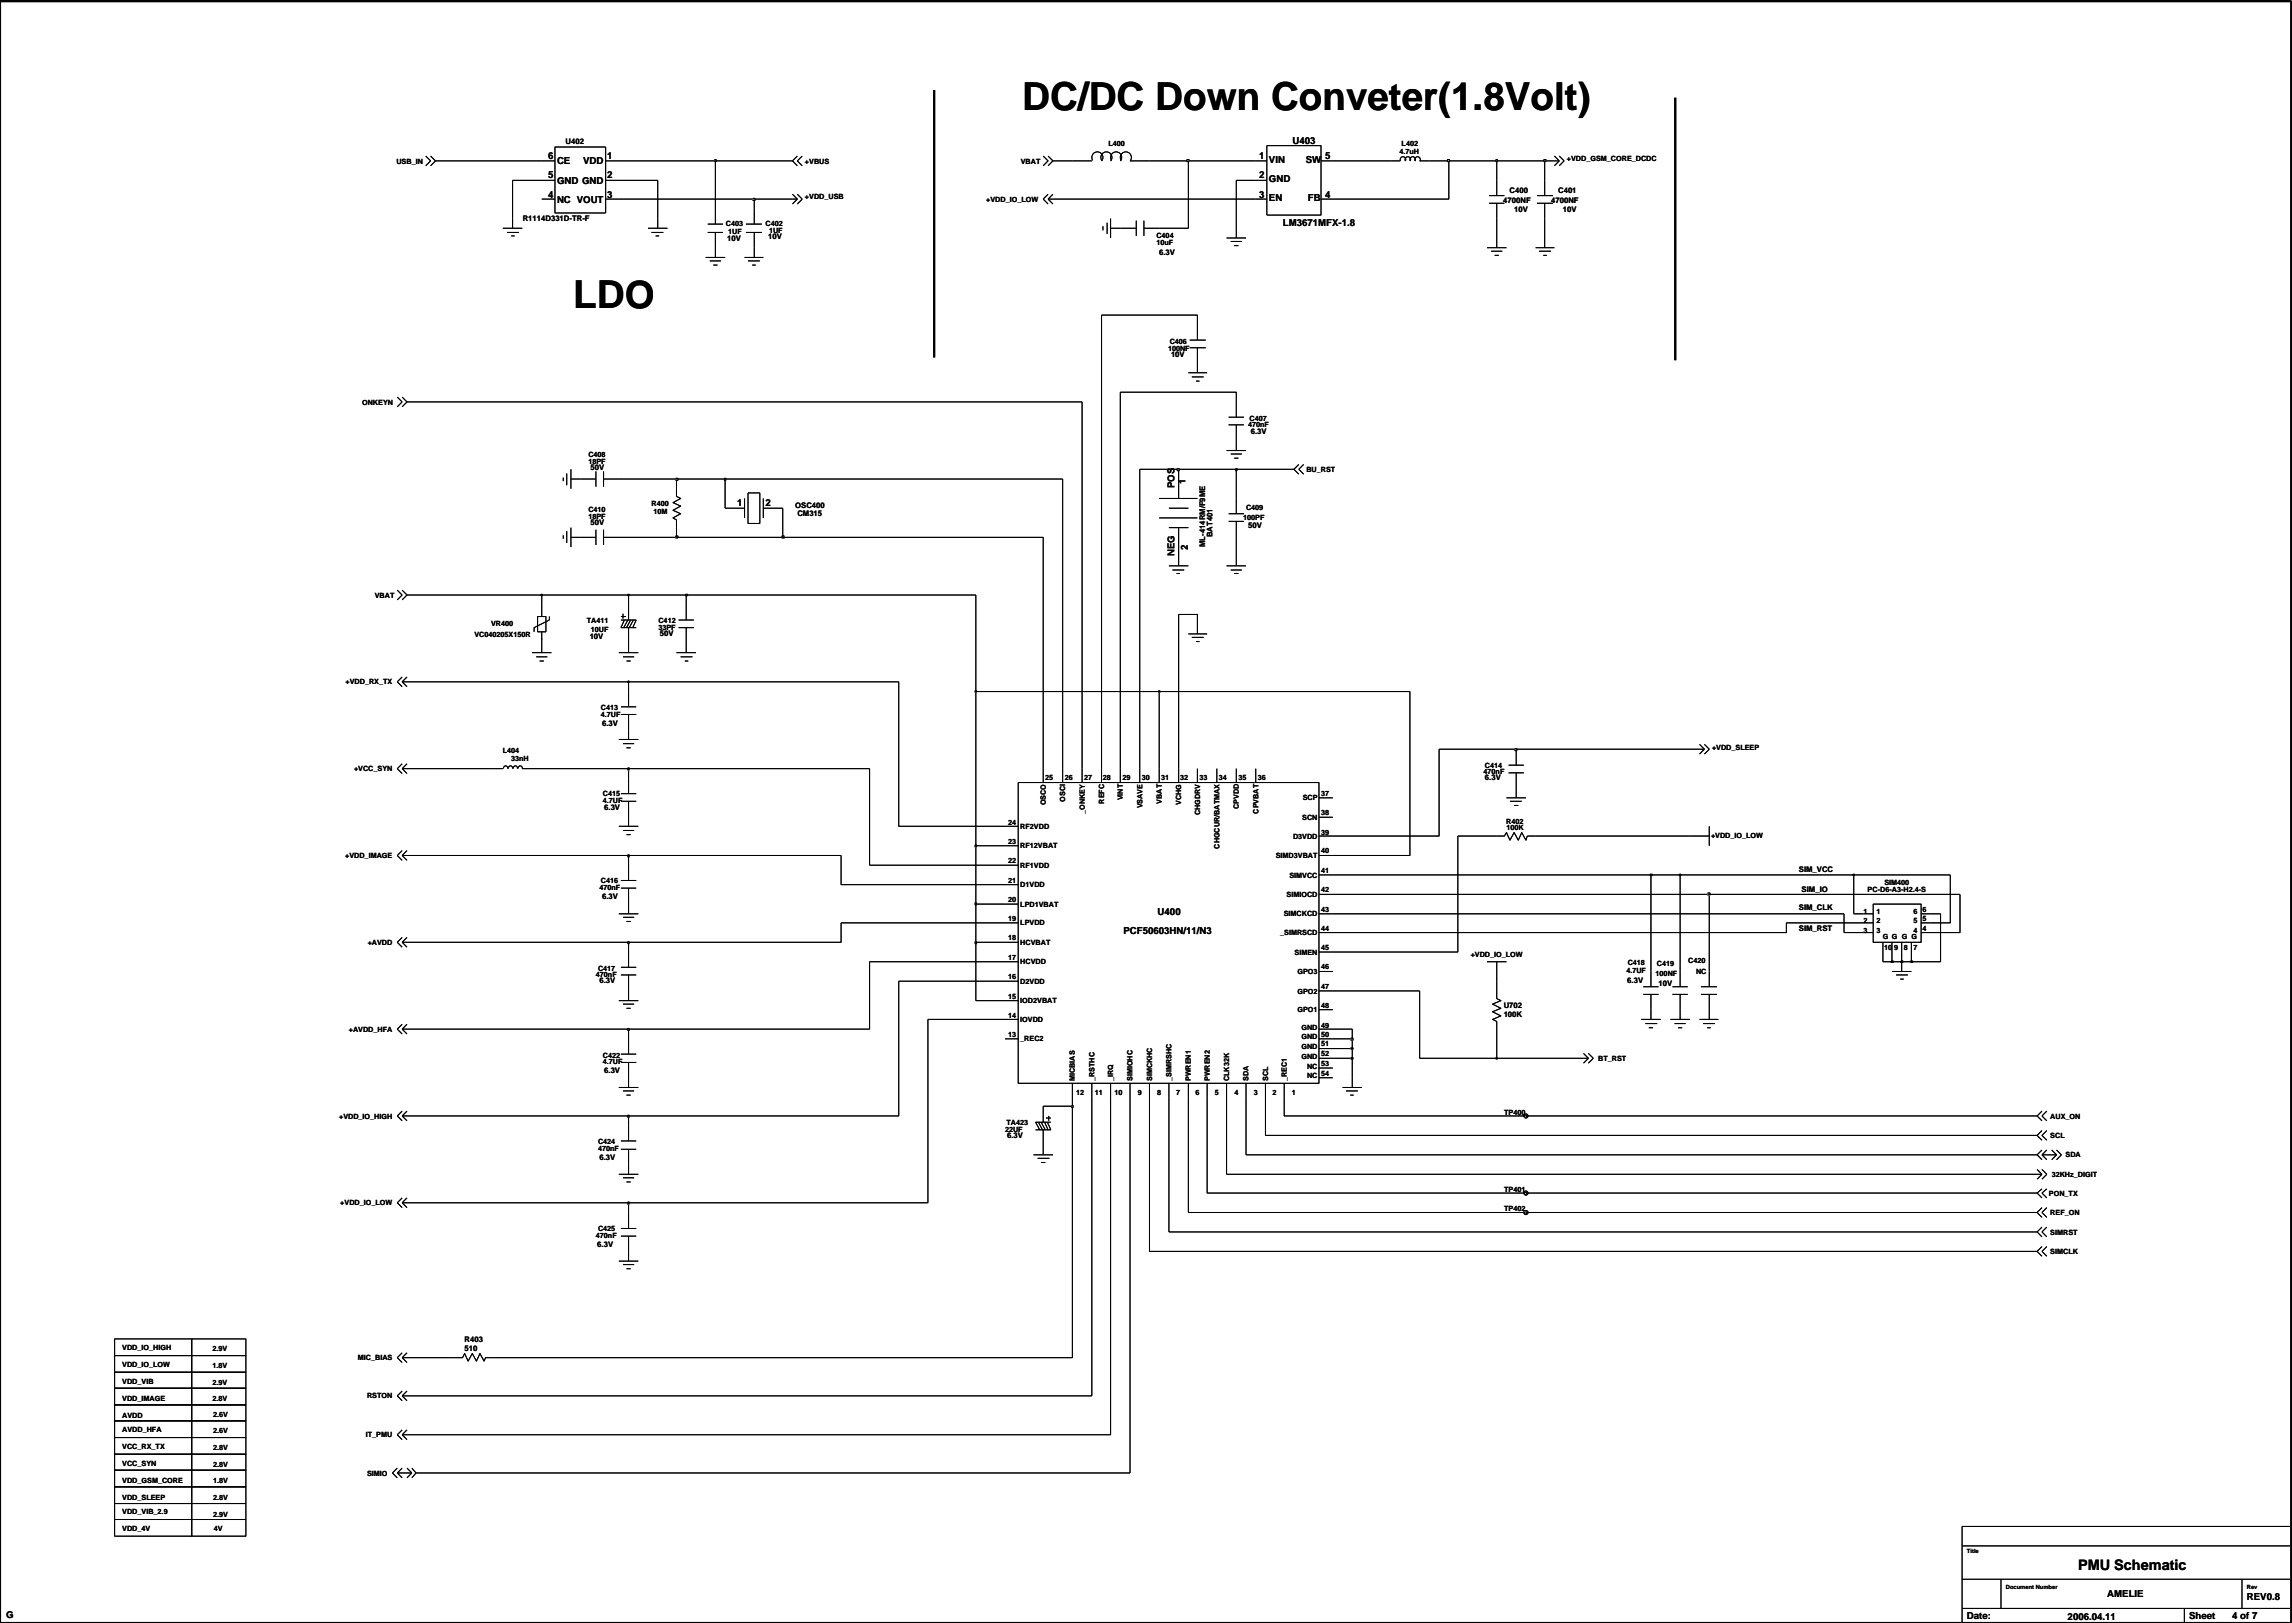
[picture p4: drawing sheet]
<svg xmlns="http://www.w3.org/2000/svg" width="279mm" height="198mm" viewBox="0 0 279 198" stroke-linecap="round" stroke-linejoin="round" font-family="sans-serif">
<defs><g id="words">
<g font-size="4.7">
<text x="124.6" y="13.4">DC/DC Down Conveter(1.8Volt)</text>
<text x="69.9" y="37.5">LDO</text>
</g>
<text font-size="1.8" x="253.3" y="191.4">PMU Schematic</text>
<g font-size="1.2">
<text x="157.6" y="17.5">U403</text>
<text x="66.8" y="19.4">6</text>
<text x="66.8" y="21.7">5</text>
<text x="67.9" y="20">CE</text>
<text x="67.9" y="22.4">GND GND</text>
<text x="71.1" y="20">VDD</text>
<text x="74" y="21.7">2</text>
<text x="74" y="19.4">1</text>
<text x="153.5" y="21.7">2</text>
<text x="153.5" y="19.4">1</text>
<text x="154.7" y="22.2">GND</text>
<text x="154.7" y="19.9">VIN</text>
<text x="159.2" y="19.9">SW</text>
<text x="161.5" y="19.4">5</text>
<text x="66.8" y="24.1">4</text>
<text x="67.9" y="24.7">NC VOUT</text>
<text x="74" y="24.1">3</text>
<text x="153.5" y="24.1">3</text>
<text x="154.7" y="24.5">EN</text>
<text x="156.4" y="27.6">LM3671MFX-1.8</text>
<text x="159.4" y="24.5">FB</text>
<text x="161.5" y="24.1">4</text>
<text x="143.2" y="59.5" transform="rotate(-90 143.2 59.5)">POS</text>
<text x="144.5" y="59" transform="rotate(-90 144.5 59)">1</text>
<text x="89.9" y="61.7">1</text>
<text x="93.3" y="61.7">2</text>
<text x="143.2" y="67.8" transform="rotate(-90 143.2 67.8)">NEG</text>
<text x="144.8" y="67" transform="rotate(-90 144.8 67)">2</text>
<text x="137" y="113.8">PCF50603HN/11/N3</text>
<text x="141.1" y="111.5">U400</text>
<text x=".8" y="197.2">G</text>
<text x="239.8" y="197.3">Date:</text>
<text x="252.1" y="197.5">2006.04.11</text>
<text x="256.9" y="194.7">AMELIE</text>
<text x="266.9" y="197.3">Sheet</text>
<text x="272.1" y="197.3">4 of 7</text>
<text x="273.9" y="195">REV0.8</text>
</g>
<g font-size=".9">
<text x="69" y="17.6">U402</text>
<text x="135.1" y="17.8">L400</text>
<text x="170.9" y="17.8">L402</text>
<text x="48.3" y="20">USB_IN</text>
<text x="98.1" y="20">+VBUS</text>
<text x="124.4" y="20">VBAT</text>
<text x="170.6" y="18.8">4.7uH</text>
<text x="184" y="23.6">C400</text>
<text x="189.9" y="23.6">C401</text>
<text x="191" y="19.7">+VDD_GSM_CORE_DCDC</text>
<text x="63.7" y="27">R1114D331D-TR-F</text>
<text x="88.5" y="27.6">C403</text>
<text x="88.6" y="29.3">10V</text>
<text x="88.8" y="28.5">1UF</text>
<text x="93.3" y="27.6">C402</text>
<text x="93.6" y="29.1">10V</text>
<text x="93.8" y="28.4">1UF</text>
<text x="98.1" y="24.3">+VDD_USB</text>
<text x="120.2" y="24.6">+VDD_IO_LOW</text>
<text x="141" y="29.1">C404</text>
<text x="141" y="29.9">10uF</text>
<text x="183.3" y="24.8">4700NF</text>
<text x="184.6" y="25.9">10V</text>
<text x="189.1" y="24.8">4700NF</text>
<text x="190.5" y="25.9">10V</text>
<text x="141.3" y="31">6.3V</text>
<text x="142.6" y="42">C406</text>
<text x="142.4" y="42.7">100NF</text>
<text x="142.7" y="43.5">10V</text>
<text x="44.1" y="49.3">ONKEYN</text>
<text x="152.1" y="52">470nF</text>
<text x="152.3" y="51.3">C407</text>
<text x="152.5" y="52.9">6.3V</text>
<text x="71.7" y="55.7">C408</text>
<text x="71.7" y="56.5">18PF</text>
<text x="72" y="57.3">50V</text>
<text x="159.3" y="57.5">BU_RST</text>
<text x="71.7" y="63.3">18PF</text>
<text x="71.7" y="62.4">C410</text>
<text x="72" y="64.1">50V</text>
<text x="79.4" y="61.7">R400</text>
<text x="79.6" y="62.6">10M</text>
<text x="96.9" y="61.9">OSC400</text>
<text x="97.2" y="62.9">CM315</text>
<text x="147.8" y="65.5" transform="rotate(-90 147.8 65.5)">BAT401</text>
<text x="151.6" y="63.4">100PF</text>
<text x="151.9" y="62.2">C409</text>
<text x="152.1" y="64.3">50V</text>
<text x="146.9" y="66.7" transform="rotate(-90 146.9 66.7)">ML-414RM/F9ME</text>
<text x="45.7" y="72.9">VBAT</text>
<text x="57.8" y="77.6">VC040205X150R</text>
<text x="59.9" y="76.3">VR400</text>
<text x="71.5" y="75.9">TA411</text>
<text x="71.9" y="77.9">10V</text>
<text x="72" y="77">10UF</text>
<text x="80.3" y="76.8">33PF</text>
<text x="80.3" y="75.9">C412</text>
<text x="80.4" y="77.5">50V</text>
<text x="42.1" y="83.4">+VDD_RX_TX</text>
<text x="73.2" y="87.3">4.7UF</text>
<text x="73.2" y="86.5">C413</text>
<text x="73.4" y="88.4">6.3V</text>
<text x="43.2" y="94">+VCC_SYN</text>
<text x="61.3" y="91.8">L404</text>
<text x="62.3" y="92.8">33nH</text>
<text x="127.4" y="95.1">25</text>
<text x="129.8" y="95.1">26</text>
<text x="132.2" y="95.1">27</text>
<text x="134.5" y="95.1">28</text>
<text x="136.8" y="95.1">29</text>
<text x="139.2" y="95.1">30</text>
<text x="141.6" y="95.1">31</text>
<text x="143.8" y="95.1">32</text>
<text x="146.2" y="95.1">33</text>
<text x="148.6" y="95.1">34</text>
<text x="151" y="95.1">35</text>
<text x="153.3" y="95.1">36</text>
<text x="180.8" y="94.4">470nF</text>
<text x="181" y="95.1">6.3V</text>
<text x="181" y="93.6">C414</text>
<text x="208.7" y="91.4">+VDD_SLEEP</text>
<text x="73.5" y="97.1">C415</text>
<text x="73.5" y="97.9">4.7UF</text>
<text x="73.7" y="98.7">6.3V</text>
<text x="122.9" y="100.6">24</text>
<text x="124.4" y="101">RF2VDD</text>
<text x="127.5" y="98.2" transform="rotate(-90 127.5 98.2)">OSCO</text>
<text x="129.9" y="97.7" transform="rotate(-90 129.9 97.7)">OSCI</text>
<text x="132.2" y="99.2" transform="rotate(-90 132.2 99.2)">_ONKEY</text>
<text x="134.6" y="98" transform="rotate(-90 134.6 98)">REFC</text>
<text x="136.9" y="97.6" transform="rotate(-90 136.9 97.6)">VINT</text>
<text x="139.3" y="98.5" transform="rotate(-90 139.3 98.5)">VSAVE</text>
<text x="141.6" y="98" transform="rotate(-90 141.6 98)">VBAT</text>
<text x="144" y="98.1" transform="rotate(-90 144 98.1)">VCHG</text>
<text x="146.3" y="99.4" transform="rotate(-90 146.3 99.4)">CHGDRV</text>
<text x="151" y="98.6" transform="rotate(-90 151 98.6)">CPVDD</text>
<text x="153.4" y="99.2" transform="rotate(-90 153.4 99.2)">CPVBAT</text>
<text x="158.7" y="99.9">SCN</text>
<text x="158.8" y="97.6">SCP</text>
<text x="161" y="99.4">38</text>
<text x="161" y="97">37</text>
<text x="161" y="101.7">39</text>
<text x="183.6" y="100.4">R402</text>
<text x="183.6" y="101.2">100K</text>
<text x="42.1" y="104.6">+VDD_IMAGE</text>
<text x="73.2" y="107.7">C416</text>
<text x="122.9" y="107.6">21</text>
<text x="122.9" y="102.9">23</text>
<text x="122.9" y="105.2">22</text>
<text x="124.4" y="103.4">RF12VBAT</text>
<text x="124.4" y="105.8">RF1VDD</text>
<text x="148.7" y="103.4" transform="rotate(-90 148.7 103.4)">CHGCUR/BATMAX</text>
<text x="155.5" y="104.6">SIMD3VBAT</text>
<text x="157.2" y="107">SIMVCC</text>
<text x="157.6" y="102.2">D3VDD</text>
<text x="161" y="106.4">41</text>
<text x="161" y="104">40</text>
<text x="208.6" y="102.1">+VDD_IO_LOW</text>
<text x="219.3" y="106.3">SIM_VCC</text>
<text x="229.7" y="107.8">SIM400</text>
<text x="73.1" y="108.5">470nF</text>
<text x="73.4" y="109.6">6.3V</text>
<text x="122.9" y="110">20</text>
<text x="122.9" y="112.3">19</text>
<text x="124.4" y="108.2">D1VDD</text>
<text x="124.4" y="110.5">LPD1VBAT</text>
<text x="124.4" y="112.8">LPVDD</text>
<text x="156.1" y="114">_SIMRSCD</text>
<text x="156.5" y="111.7">SIMCKCD</text>
<text x="156.8" y="109.3">SIMIOCD</text>
<text x="161" y="108.8">42</text>
<text x="161" y="111.1">43</text>
<text x="161" y="113.5">44</text>
<text x="219.3" y="113.5">SIM_RST</text>
<text x="219.3" y="111">SIM_CLK</text>
<text x="219.6" y="108.7">SIM_IO</text>
<text x="227.2" y="111.4">1</text>
<text x="227.2" y="112.5">2</text>
<text x="227.2" y="113.7">3</text>
<text x="227.7" y="108.7">PC-D6-A3-H2.4-S</text>
<text x="228.8" y="111.4">1</text>
<text x="228.8" y="112.5">2</text>
<text x="228.8" y="113.7">3</text>
<text x="233.3" y="113.7">4</text>
<text x="233.3" y="112.5">5</text>
<text x="233.3" y="111.4">6</text>
<text x="234.4" y="113.5">4</text>
<text x="234.4" y="112.3">5</text>
<text x="234.4" y="111.1">6</text>
<text x="44.8" y="115.2">+AVDD</text>
<text x="72.6" y="119.1">470nF</text>
<text x="72.9" y="118.3">C417</text>
<text x="73.1" y="119.9">6.3V</text>
<text x="122.9" y="114.6">18</text>
<text x="122.9" y="117">17</text>
<text x="122.9" y="119.3">16</text>
<text x="124.4" y="115.2">HCVBAT</text>
<text x="124.4" y="117.6">HCVDD</text>
<text x="124.4" y="119.9">D2VDD</text>
<text x="157.8" y="116.4">SIMEN</text>
<text x="158.2" y="118.7">GPO3</text>
<text x="161" y="115.8">45</text>
<text x="161" y="118.2">46</text>
<text x="179.3" y="116.7">+VDD_IO_LOW</text>
<text x="198.3" y="118.6">4.7UF</text>
<text x="198.4" y="119.9">6.3V</text>
<text x="198.4" y="117.6">C418</text>
<text x="201.8" y="119">100NF</text>
<text x="202" y="117.8">C419</text>
<text x="205.8" y="117.4">C420</text>
<text x="206.8" y="118.7">NC</text>
<text x="229.5" y="114.5">G G G G</text>
<text x="229.7" y="115.8">10</text>
<text x="230.9" y="115.8">9</text>
<text x="232.1" y="115.8">8</text>
<text x="233.3" y="115.8">7</text>
<text x="42.5" y="125.8">+AVDD_HFA</text>
<text x="122.9" y="121.7">15</text>
<text x="122.9" y="124.1">14</text>
<text x="124.4" y="122.3">IOD2VBAT</text>
<text x="124.4" y="124.6">IOVDD</text>
<text x="158.2" y="123.4">GPO1</text>
<text x="158.2" y="121.1">GPO2</text>
<text x="158.7" y="125.6">GND</text>
<text x="161" y="125.3">49</text>
<text x="161" y="122.9">48</text>
<text x="161" y="120.5">47</text>
<text x="183.3" y="122.8">U702</text>
<text x="183.3" y="124">100K</text>
<text x="202.2" y="120.2">10V</text>
<text x="73.5" y="129.7">4.7UF</text>
<text x="73.5" y="128.9">C422</text>
<text x="73.7" y="130.8">6.3V</text>
<text x="122.9" y="126.4">13</text>
<text x="124.4" y="126.9">_REC2</text>
<text x="131" y="131.8" transform="rotate(-90 131 131.8)">MICBIAS</text>
<text x="133.4" y="131.8" transform="rotate(-90 133.4 131.8)">_RSTHC</text>
<text x="135.7" y="131.8" transform="rotate(-90 135.7 131.8)">_IRQ</text>
<text x="138.1" y="131.8" transform="rotate(-90 138.1 131.8)">SIMIOHC</text>
<text x="140.4" y="131.8" transform="rotate(-90 140.4 131.8)">SIMCKHC</text>
<text x="142.8" y="131.8" transform="rotate(-90 142.8 131.8)">_SIMRSHC</text>
<text x="145.2" y="131.8" transform="rotate(-90 145.2 131.8)">PWREN1</text>
<text x="147.5" y="131.8" transform="rotate(-90 147.5 131.8)">PWREN2</text>
<text x="149.8" y="131.8" transform="rotate(-90 149.8 131.8)">CLK32K</text>
<text x="152.2" y="131.8" transform="rotate(-90 152.2 131.8)">SDA</text>
<text x="154.6" y="131.8" transform="rotate(-90 154.6 131.8)">SCL</text>
<text x="156.9" y="131.8" transform="rotate(-90 156.9 131.8)">_REC1</text>
<text x="158.7" y="126.7">GND</text>
<text x="158.7" y="127.9">GND</text>
<text x="158.7" y="129.1">GND</text>
<text x="159.3" y="131.4">NC</text>
<text x="159.3" y="130.3">NC</text>
<text x="161" y="129.9">53</text>
<text x="161" y="131.1">54</text>
<text x="161" y="126.4">50</text>
<text x="161" y="127.6">51</text>
<text x="161" y="128.7">52</text>
<text x="194.8" y="129.3">BT_RST</text>
<text x="41.3" y="136.3">+VDD_IO_HIGH</text>
<text x="122.5" y="138">22UF</text>
<text x="122.7" y="137.1">TA423</text>
<text x="131.2" y="133.5">12</text>
<text x="133.5" y="133.5">11</text>
<text x="135.8" y="133.5">10</text>
<text x="138.7" y="133.5">9</text>
<text x="141.1" y="133.5">8</text>
<text x="143.4" y="133.5">7</text>
<text x="145.7" y="133.5">6</text>
<text x="148.1" y="133.5">5</text>
<text x="150.5" y="133.5">4</text>
<text x="152.8" y="133.5">3</text>
<text x="155.1" y="133.5">2</text>
<text x="157.5" y="133.5">1</text>
<text x="183.4" y="135.9">TP400</text>
<text x="249.9" y="136.5">AUX_ON</text>
<text x="72.9" y="140.3">470nF</text>
<text x="72.9" y="139.5">C424</text>
<text x="73.1" y="141.4">6.3V</text>
<text x="122.8" y="138.7">6.3V</text>
<text x="249.9" y="138.7">SCL</text>
<text x="250.1" y="143.5">32KHz_DIGIT</text>
<text x="251.8" y="141.1">SDA</text>
<text x="41.5" y="146.9">+VDD_IO_LOW</text>
<text x="183.4" y="145.3">TP401</text>
<text x="183.4" y="147.6">TP402</text>
<text x="249.8" y="145.8">PON_TX</text>
<text x="249.9" y="148.1">REF_ON</text>
<text x="72.6" y="150.8">470nF</text>
<text x="72.8" y="151.9">6.3V</text>
<text x="72.9" y="150.1">C425</text>
<text x="249.9" y="152.9">SIMCLK</text>
<text x="249.9" y="150.5">SIMRST</text>
<text x="14.9" y="164.6">VDD_IO_HIGH</text>
<text x="14.9" y="166.7">VDD_IO_LOW</text>
<text x="25.9" y="164.7">2.9V</text>
<text x="25.9" y="166.8">1.8V</text>
<text x="43.6" y="165.8">MIC_BIAS</text>
<text x="56.6" y="164.7">510</text>
<text x="56.6" y="163.5">R403</text>
<text x="14.9" y="168.7">VDD_VIB</text>
<text x="14.9" y="170.7">VDD_IMAGE</text>
<text x="14.9" y="172.9">AVDD</text>
<text x="25.9" y="168.9">2.9V</text>
<text x="25.9" y="170.7">2.8V</text>
<text x="26" y="172.8">2.6V</text>
<text x="44.7" y="170.5">RSTON</text>
<text x="14.9" y="174.6">AVDD_HFA</text>
<text x="14.9" y="176.7">VCC_RX_TX</text>
<text x="14.9" y="178.7">VCC_SYN</text>
<text x="26" y="178.8">2.8V</text>
<text x="26" y="174.7">2.6V</text>
<text x="26" y="176.8">2.8V</text>
<text x="44.6" y="175.2">IT_PMU</text>
<text x="44.7" y="179.9">SIMIO</text>
<text x="14.9" y="184.5">VDD_VIB_2.9</text>
<text x="14.9" y="180.7">VDD_GSM_CORE</text>
<text x="14.9" y="182.8">VDD_SLEEP</text>
<text x="26" y="184.9">2.9V</text>
<text x="26" y="182.8">2.8V</text>
<text x="26" y="180.7">1.8V</text>
<text x="14.9" y="186.7">VDD_4V</text>
<text x="26.1" y="186.7">4V</text>
</g>
<g font-size=".7">
<text x="239.8" y="189.3">Title</text>
<text x="244.5" y="193.7">Document Number</text>
<text x="273.9" y="193.7">Rev</text>
</g>
</g></defs>
<g fill="none" stroke="#000" stroke-width=".12">
<path d="M51.9 19l.6 .6-.6 .6M52.5 19l.6 .6-.6 .6M66 19.6h1.6M67.6 17.9h6.2v8.1h-6.2zM73.8 19.6h1.6M97.2 19l-.6 .6 .6 .6M97.8 19l-.6 .6 .6 .6M127.2 19l.6 .6-.6 .6M127.8 19l.6 .6-.6 .6M130.7 19.6h2.4M133.2 19.5a.68 .68 0 0 1 .6-1 .68 .68 0 0 1 .5 1.1M134.3 19.6a.68 .68 0 0 1 .1-.9 .68 .68 0 0 1 1 0 .68 .68 0 0 1 0 .9"/>
<path d="M135.5 19.5a.68 .68 0 0 1 .6-1 .68 .68 0 0 1 .5 1.1M136.7 19.5a.68 .68 0 0 1 .6-1 .68 .68 0 0 1 .5 1.1h2.3M153.1 19.6h1.3M154.4 17.7h6.6v8.5h-6.6zM161 19.6h1.5M169.5 19.6h1.2M170.7 19.6a.34 .34 0 0 1 .3-.5 .34 .34 0 0 1 .3 .5M171.3 19.6a.34 .34 0 0 1 .3-.5 .34 .34 0 0 1 .3 .5M171.9 19.6a.34 .34 0 0 1 .3-.5 .34 .34 0 0 1 .3 .5M172.5 19.6a.34 .34 0 0 1 .3-.5 .34 .34 0 0 1 .3 .5h1.1M189.5 19.6h.6M189.5 19l.6 .6"/>
<path d="M190.1 19l.6 .6-.6 .6M190.1 19.6l-.6 .6M61.3 27.8h2.4M61.8 28.3h1.4M62.3 28.8h.4M62.5 26.6v1.2M66 24.3h1.6M66 22h1.6M73.8 24.3h1.6M73.8 22h1.6M79 27.8h2.4M79.4 28.3h1.5"/>
<path d="M79.9 28.8h.4M80.2 26.6v1.2M86 31.4h2.4M86.3 28.3h1.8M86.3 27.3h1.8M86.5 31.8h1.4M87 32.3h.5M87.2 25.5v1.8M87.2 28.3v3.1M90.8 31.4h2.2M90.9 28.3h2M90.9 27.3h2"/>
<path d="M91.2 31.8h1.4M91.7 32.3h.4M91.9 25.5v1.8M91.9 28.3v3.1M96.6 23.7l.6 .6-.6 .6M96.6 24.3h.6M97.2 23.7l.6 .6-.6 .6M127.8 23.7l-.6 .6 .6 .6M127.8 24.3l.6 .6M127.8 24.3h.6M128.4 23.7l-.6 .6M134.5 27.6v.5"/>
<path d="M135 27.1v1.4M135.4 26.6v2.4M135.4 27.8h3.1M138.5 26.9v1.9M139.4 27.8h1.9M139.4 26.9v1.9M146 39.6v1.9M149.5 29h2.4M150 29.4h1.4M150.5 29.9h.5M150.7 27.8v1.2M153.1 24.3h1.3"/>
<path d="M153.1 22h1.3M161 24.3h1.5M181.3 30.2h2.3M181.5 24.8h1.9M181.5 23.8h1.9M181.8 30.6h1.3M182.2 31.1h.5M182.5 22v1.8M182.5 24.8v1.8M182.5 29v1.2M187.2 30.2h2.3M187.4 24.8h1.9"/>
<path d="M187.4 23.8h1.9M187.6 30.6h1.5M188.1 31.1h.5M188.3 22v1.8M188.3 24.8v1.8M188.3 29v1.2M48.4 48.4l.6 .6-.6 .6M49 48.4l.6 .6-.6 .6M68.7 58.2v.4M69.1 57.7v1.5M69.6 57.2v2.4M69.6 58.4h3"/>
<path d="M72.6 57.5v1.8M73.6 58.4h1.8M73.6 57.5v1.8M82.5 59.6v.9l.5 .3-1 .5 1 .4-1 .5 1 .4-1 .5 .5 .3v.9M143.7 58.4v2.4M144.9 45.4h2.3M145 42.4h2M145 41.5h2M145.3 45.9h1.4M145.8 46.5h.4M146 42.4v3M149.5 54.9h2.4"/>
<path d="M149.8 51.8h1.8M149.8 50.9h1.8M150 55.3h1.4M150.5 55.8h.5M150.7 49v1.9M150.7 51.8v3.1M158.3 56.6l-.6 .6 .6 .6M158.9 56.6l-.6 .6 .6 .6M48.4 71.9l.6 .6-.6 .6M49 71.9l.6 .6-.6 .6M64.9 79.6h2.3M65.5 75.2h1v1.8h-1z"/>
<path d="M66 73.7v1.5M66 77v2.6M67 75.2v.4l-1.9 .9v.5M68.7 65.2v.5M69.1 64.7v1.5M69.6 64.3v2.4M69.6 65.5h3M72.6 64.6v1.8M73.6 64.6v1.8M73.6 65.5h1.8M75.4 79.6h2.4M75.7 75.6h1.9l-.5 .9"/>
<path d="M75.7 75.2h.6M75.9 74.8v.6M76.1 75.6l-.4 .9h1.9M76.5 75.6l-.5 .9M76.6 73.7v1.9M76.6 76.5v3.1M76.9 75.6l-.5 .9M77.2 75.6l-.5 .9M82.5 79.6h2.3M82.7 76.5h1.9M82.7 75.6h1.9M83.7 73.7v1.9"/>
<path d="M83.7 76.5v3.1M88.4 61.9h2.4M90.8 60.8v2.3M91.2 60.1h1.4v3.7h-1.4zM93 61.9h2.4M93 60.8v2.3M141.3 63.1h4.7M141.3 60.8h4.7M142.5 64.3h2.4M142.5 61.9h2.4M142.5 69h2.4M142.9 69.5h1.5"/>
<path d="M143.4 69.9h.4M143.7 64.3v2.4M143.7 67.8v1.2M144.9 77.3h2.3M145.3 77.7h1.4M145.8 78.2h.4M146 76.1v1.2M149.5 69h2.4M149.8 63.6h1.8M149.8 62.6h1.8M150 69.5h1.4M150.5 69.9h.5"/>
<path d="M150.7 60.8v1.8M150.7 63.6v1.9M150.7 67.8v1.2M49 93.1l-.6 .6 .6 .6M49 93.7l.6 .6M49 93.7h.6M49 82.5l-.6 .6 .6 .6M49 83.1h.6M49.6 82.5l-.6 .6 .6 .6M49.6 93.1l-.6 .6M60.2 93.7h1.1M61.4 93.7l.1-.3h.1h.2l.1 .3"/>
<path d="M62 93.7l.1-.3h.1h.2l.1 .3M62.6 93.7v-.3h.2h.2l.1 .3M63.2 93.7v-.3h.2h.2l.1 .3h1.2M65.4 80.1h1.3M65.8 80.6h.5M75.4 90.1h2.4M75.7 97.7h1.9M75.7 96.7h1.9M75.7 87.1h1.9M75.7 86.2h1.9M75.9 80.1h1.4M75.9 90.6h1.4"/>
<path d="M76.4 80.6h.5M76.4 91.2h.5M76.6 84.3v1.9M76.6 87.1v3M76.6 94.9v1.8M76.6 97.7v3M83 80.1h1.4M83.5 80.6h.4M124.1 95.4h36.7v36.6h-36.7zM127.2 93.7v1.7M129.5 93.7v1.7M131.9 93.7v1.7"/>
<path d="M134.3 93.7v1.7M136.6 93.7v1.7M138.9 93.7v1.7M141.3 93.7v1.7M143.7 93.7v1.7M146 93.7v1.7M148.3 93.7v1.7M150.7 93.7v1.7M153.1 93.7v1.7M160.8 99.6h1.7M160.8 97.3h1.7M183.6 97.3h2.4"/>
<path d="M183.9 94.2h1.9M183.9 93.3h1.9M184.1 97.7h1.4M184.6 98.2h.5M184.8 91.3v2M184.8 94.2v3.1M207.2 90.7l.6 .6M207.2 91.3h.6M207.8 90.7l.6 .6-.6 .6M207.8 91.3l-.6 .6M49 104.3h.6M49 114.9h.6"/>
<path d="M49 114.3l-.6 .6 .6 .6M49 114.9l.6 .6M49 103.7l-.6 .6 .6 .6M49 104.3l.6 .6M49.6 114.3l-.6 .6M49.6 103.7l-.6 .6M75.4 111.4h2.4M75.4 100.7h2.4M75.7 118.8h1.9M75.7 108.3h1.9M75.7 107.3h1.9M75.7 117.9h1.9"/>
<path d="M75.9 111.8h1.4M75.9 101.2h1.4M76.4 112.3h.5M76.4 101.7h.5M76.6 105.5v1.8M76.6 108.3v3.1M76.6 116v1.9M76.6 118.8v3.2M122.5 112.5h1.6M122.5 119.6h1.6M122.5 117.2h1.6M122.5 114.9h1.6"/>
<path d="M122.5 110.2h1.6M122.5 107.8h1.6M122.5 105.5h1.6M122.5 103.1h1.6M122.5 100.7h1.6M160.8 113.7h1.7M160.8 111.4h1.7M160.8 118.4h1.7M160.8 116h1.7M160.8 109h1.7M160.8 106.6h1.7M160.8 104.3h1.7"/>
<path d="M160.8 101.9h1.7M181.3 117.2h2.3M182.5 101.9h.9l.2-.4 .5 .9 .5-.9 .5 .9 .4-.9 .5 .9 .2-.5h1M182.5 117.2v2.4M201.3 118.4v1.9M204.8 118.4v1.9M206 101.9h2.4M208.4 100.7v2.4M208.4 118.4v1.9M227.2 112.5h1.1M227.2 113.7h1.1M227.2 111.4h1.1"/>
<path d="M228.3 110.2h5.9v4.7h-5.9zM229.5 114.9v1.1M230.6 114.9v1.1M230.6 118.4h2.4M231.1 118.8h1.5M231.6 119.3h.5M231.8 114.9v1.1M231.8 117.2v1.2M233 114.9v1.1M234.2 112.5h1.2M234.2 113.7h1.2M234.2 111.4h1.2"/>
<path d="M49 125.4h.6M49 124.9l-.6 .5 .6 .6M49 125.4l.6 .6M49 135.4l-.6 .6 .6 .6M49 136l.6 .6M49 136h.6M49.6 124.9l-.6 .5M49.6 135.4l-.6 .6M75.4 122h2.4M75.4 132.6h2.4M75.7 139.1h1.9M75.7 129.5h1.9"/>
<path d="M75.7 128.5h1.9M75.9 133h1.4M75.9 122.4h1.4M76.4 133.5h.5M76.4 122.9h.5M76.6 126.6v1.9M76.6 129.5v3.1M76.6 137.2v1.9M122.5 126.6h1.6M122.5 124.3h1.6M122.5 122h1.6M126.6 136.8l.5 .9"/>
<path d="M126.9 136.8l.5 .9M127.2 134.8v2M127.2 137.7v3.1M127.3 136.8l.5 .9M127.5 136.3h.6M127.7 136.8l.4 .9h-1.9M127.8 136v.6M128.1 136.8h-1.9l.5 .9M130.7 134.8v30.7h-71.5l-.2 .4-.5-.9-.4 .9-.5-.9-.5 .9-.5-.9-.2 .5h-7.4M130.7 132v1.7M133.1 132v38.1h-84.1M135.4 132v42.9h-86.4"/>
<path d="M137.8 132v47.5h-87.1M140.1 132v20.5h108.2M142.5 132v18.2h105.8M144.9 132v15.8h41.1M147.2 132v1.7M149.5 132v1.7M151.9 132v1.7M154.3 132v1.7M156.5 132v1.7M160.8 129h1.7M160.8 131.4h1.7M160.8 120.8h1.7"/>
<path d="M160.8 126.6h1.7M160.8 125.4h1.7M160.8 127.8h1.7M160.8 130.2h1.7M160.8 123.1h1.7M163.7 132.6h2.3M164.1 133h1.4M164.6 133.5h.4M164.8 131.4v1.2M182.5 120.8v.9l.5 .3-1.1 .4 1.1 .5-1.1 .4 1.1 .5-1.1 .5 .6 .2v.9M193 128.4l.6 .6M193 129h.6"/>
<path d="M193.6 128.4l.6 .6-.6 .6M193.6 129l-.6 .6M200.1 124.3h2.3M200.3 121.2h1.9M200.3 120.3h1.9M200.6 124.8h1.4M201 125.3h.5M201.3 121.2v3.1M203.6 124.3h2.4M203.9 121.2h1.8M203.9 120.3h1.8M204.1 124.8h1.4"/>
<path d="M204.6 125.3h.5M204.8 121.2v3.1M207.2 124.3h2.3M207.3 121.2h2M207.3 120.3h2M207.6 124.8h1.4M208.1 125.3h.4M208.4 121.2v3.1M248.9 135.4l-.6 .6 .6 .6M248.9 137.8l-.6 .6 .6 .6M249.5 137.8l-.6 .6 .6 .6M249.5 135.4l-.6 .6 .6 .6"/>
<path d="M49 146l-.6 .6 .6 .6M49 146.6l.6 .6M49 146.6h.6M49.6 146l-.6 .6M75.4 143.1h2.4M75.4 153.7h2.4M75.7 140.1h1.9M75.7 150.7h1.9M75.7 149.7h1.9M75.9 154.1h1.4M75.9 143.6h1.4M76.4 154.7h.5"/>
<path d="M76.4 144.1h.5M76.6 140.1v3M76.6 146.6v3.1M76.6 150.7v3M126 140.8h2.4M126.5 141.2h1.4M126.9 141.7h.5M248.3 142.5l.6 .6M248.3 143.1h.6M248.3 150.2l.6 .6M248.3 152.5l.6 .6M248.9 144.9l-.6 .5 .6 .6"/>
<path d="M248.9 140.8h1.8M248.9 143.1l-.6 .6M248.9 140.2l-.6 .6 .6 .6M248.9 140.8l.6 .6M248.9 142.5l.6 .6-.6 .6M248.9 147.2l-.6 .6 .6 .6M248.9 149.6l-.6 .6M248.9 151.9l-.6 .6M249.5 140.2l-.6 .6M249.5 147.2l-.6 .6 .6 .6M249.5 149.6l-.6 .6 .6 .6M249.5 144.9l-.6 .5 .6 .6"/>
<path d="M249.5 151.9l-.6 .6 .6 .6M250.1 140.2l.6 .6M250.7 140.2l.6 .6-.6 .6M250.7 140.8l-.6 .6M48.4 179.5h1.8M48.4 179l-.6 .5 .6 .6M48.4 179.5l.6 .6M49 179l-.6 .5M49 169.6l-.6 .5 .6 .6M49 170.1l.6 .6M49 174.3l-.6 .6 .6 .6M49 174.9l.6 .6"/>
<path d="M49 164.9l-.6 .6 .6 .6M49 165.5l.6 .6M49.6 179l.6 .5M49.6 169.6l-.6 .5M49.6 174.3l-.6 .6M49.6 164.9l-.6 .6M50.2 179.5l-.6 .6M50.2 179l.5 .5M50.7 179.5l-.5 .6"/>
<circle cx="186" cy="136" r=".25"/>
<circle cx="186" cy="147.8" r=".25"/>
<circle cx="186" cy="145.4" r=".25"/>
</g>
<path d="M185.8 147.7h.3v.3h-.3z" fill-rule="evenodd" fill="#c3c3c3"/>
<path d="M49.6 146.6h27M185.8 147.7h.3v.3h-.3zM186 147.8h62.3" fill="none" stroke="#000" stroke-width=".12"/>
<path d="M76.5 146.5h.2v.3h-.2z" fill-rule="evenodd" fill="#c3c3c3"/>
<path d="M113.1 124.3v22.3h-36.5M147.2 133.7v11.7h38.8M76.5 146.5h.2v.3h-.2z" fill="none" stroke="#000" stroke-width=".12"/>
<path d="M185.8 145.3h.3v.3h-.3z" fill="#c3c3c3"/>
<path d="M49.6 136h27v1.2M149.5 133.7v9.4h98.8M151.9 133.7v7.1h96.4M154.3 133.7v4.7h94M185.8 145.3h.3v.3h-.3zM186 145.4h62.3" fill="none" stroke="#000" stroke-width=".12"/>
<path d="M76.5 135.9h.2v.3h-.2z" fill-rule="evenodd" fill="#c3c3c3"/>
<path d="M109.6 119.6v16.4h-33M76.5 135.9h.2v.3h-.2zM156.5 133.7v2.3h29.5" fill="none" stroke="#000" stroke-width=".12"/>
<path d="M185.8 135.9h.3v.3h-.3z" fill-rule="evenodd" fill="#c3c3c3"/>
<path d="M127.2 134.8h3.5M185.8 135.9h.3v.3h-.3zM186 136h62.3" fill="none" stroke="#000" stroke-width=".12"/>
<path d="M130.6 134.8h.2v.2h-.2z" fill="#c3c3c3"/>
<path d="M130.6 134.8h.2v.2h-.2zM130.7 133.7v1.1M162.5 129h2.3v2.4" fill="none" stroke="#000" stroke-width=".12"/>
<path d="M164.7 128.9h.2v.2h-.2z" fill="#c3c3c3"/>
<path d="M164.7 128.9h.2v.2h-.2zM164.8 127.8v1.2M173.1 120.8v8.2h9.4" fill="none" stroke="#000" stroke-width=".12"/>
<path d="M182.4 128.9h.1v.2h-.1z" fill="#c3c3c3"/>
<path d="M162.5 127.8h2.3M182.4 128.9h.1v.2h-.1zM182.5 125.4v3.6h10.5" fill="none" stroke="#000" stroke-width=".12"/>
<path d="M164.7 127.7h.2v.2h-.2z" fill="#c3c3c3"/>
<path d="M76.6 125.4v1.2M162.5 126.6h2.3v1.2M164.7 127.7h.2v.2h-.2z" fill="none" stroke="#000" stroke-width=".12"/>
<path d="M164.7 126.5h.2v.3h-.2z" fill-rule="evenodd" fill="#c3c3c3"/>
<path d="M49.6 125.4h27M164.7 126.5h.2v.3h-.2zM164.8 125.4v1.2" fill="none" stroke="#000" stroke-width=".12"/>
<path d="M76.5 125.4h.2v.2h-.2z" fill-rule="evenodd" fill="#c3c3c3"/>
<path d="M109.6 119.6h12.9M119 114.9v7.1h3.5M122.5 117.2h-16.5v8.2h-29.4M182.5 119.6v1.2M201.3 106.6v11.8M204.8 106.6v11.8M208.4 109v9.4M229.5 116v1.2h1.1M76.5 125.4h.2v.2h-.2zM113.1 124.3h9.4M162.5 125.4h2.3M162.5 120.8h10.6" fill="none" stroke="#000" stroke-width=".12"/>
<path d="M230.5 117.1h.3v.2h-.3z" fill="#c3c3c3"/>
<path d="M230.5 117.1h.3v.2h-.3zM230.6 116v1.2h1.2" fill="none" stroke="#000" stroke-width=".12"/>
<path d="M231.7 117.1h.3v.2h-.3z" fill-rule="evenodd" fill="#c3c3c3"/>
<path d="M231.7 117.1h.3v.2h-.3zM231.8 116v1.2h1.2" fill="none" stroke="#000" stroke-width=".12"/>
<path d="M232.9 117.1h.3v.2h-.3z" fill-rule="evenodd" fill="#c3c3c3"/>
<path d="M49.6 114.9h27v1.1M177.7 101.9v14.1h-15.2M232.9 117.1h.3v.2h-.3zM236.6 111.4v5.8h-3.6v-1.2" fill="none" stroke="#000" stroke-width=".12"/>
<path d="M76.5 114.8h.2v.2h-.2z" fill-rule="evenodd" fill="#c3c3c3"/>
<path d="M76.5 114.8h.2v.2h-.2zM102.5 112.5v2.4h-25.9" fill="none" stroke="#000" stroke-width=".12"/>
<path d="M118.9 114.8h.1v.2h-.1z" fill-rule="evenodd" fill="#c3c3c3"/>
<path d="M102.5 112.5h20M118.9 114.8h.1v.2h-.1zM119 110.2v4.7h3.5M162.5 111.4h62.3v2.3h2.4M226 106.6v4.8h1.2M227.2 112.5h-9.4v1.2h-55.3M235.4 111.4h1.2M237.7 106.6v5.9h-2.3M238.9 109v4.7h-3.5" fill="none" stroke="#000" stroke-width=".12"/>
<path d="M118.9 110h.1v.3h-.1z" fill="#c3c3c3"/>
<path d="M118.9 110h.1v.3h-.1zM119 103.1v7.1h3.5M162.5 109h45.9" fill="none" stroke="#000" stroke-width=".12"/>
<path d="M208.2 108.9h.2v.2h-.2z" fill="#c3c3c3"/>
<path d="M102.5 104.3v3.5h20M162.5 106.6h38.8M208.2 108.9h.2v.2h-.2zM208.4 109h30.5" fill="none" stroke="#000" stroke-width=".12"/>
<path d="M201.2 106.6h.2v.1h-.2z" fill="#c3c3c3"/>
<path d="M201.2 106.6h.2v.1h-.2zM201.3 106.6h3.5" fill="none" stroke="#000" stroke-width=".12"/>
<path d="M204.7 106.6h.2v.1h-.2z" fill="#c3c3c3"/>
<path d="M204.7 106.6h.2v.1h-.2zM204.8 106.6h21.2" fill="none" stroke="#000" stroke-width=".12"/>
<path d="M225.9 106.6h.2v.1h-.2z" fill="#c3c3c3"/>
<path d="M106 93.7v11.8h16.5M49.6 104.3h27v1.2M225.9 106.6h.2v.1h-.2zM226 106.6h11.7" fill="none" stroke="#000" stroke-width=".12"/>
<path d="M76.5 104.2h.2v.2h-.2z" fill-rule="evenodd" fill="#c3c3c3"/>
<path d="M171.9 84.3v20h-9.4M76.5 104.2h.2v.2h-.2zM76.6 104.3h25.9" fill="none" stroke="#000" stroke-width=".12"/>
<path d="M118.9 103h.1v.3h-.1z" fill-rule="evenodd" fill="#c3c3c3"/>
<path d="M49.6 93.7h10.6M64.9 93.7h11.7v1.2M109.6 83.1v17.6h12.9M119 84.3v18.8h3.5M175.4 91.3v10.6h-12.9M118.9 103h.1v.3h-.1zM177.7 101.9h4.8M187.2 101.9h18.8" fill="none" stroke="#000" stroke-width=".12"/>
<path d="M76.5 93.6h.2v.3h-.2z" fill-rule="evenodd" fill="#c3c3c3"/>
<path d="M134.3 38.4v55.3M129.5 58.4v35.3M131.9 49v44.7M136.6 47.8v45.9M138.9 57.2v36.5M127.2 65.5v28.2M143.7 74.9v18.8M76.5 93.6h.2v.3h-.2zM76.6 93.7h29.4M141.3 84.3v9.4M175.4 91.3h9.4" fill="none" stroke="#000" stroke-width=".12"/>
<path d="M184.7 91.2h.2v.3h-.2z" fill="#c3c3c3"/>
<path d="M76.6 83.1v1.2M184.7 91.2h.2v.3h-.2zM184.8 91.3h22.4" fill="none" stroke="#000" stroke-width=".12"/>
<path d="M118.9 84.2h.1v.2h-.1z" fill-rule="evenodd" fill="#c3c3c3"/>
<path d="M119 72.5v11.8h22.3M118.9 84.2h.1v.2h-.1z" fill="none" stroke="#000" stroke-width=".12"/>
<path d="M141.2 84.2h.2v.2h-.2z" fill="#c3c3c3"/>
<path d="M49.6 83.1h27M141.2 84.2h.2v.2h-.2zM141.3 84.3h30.6" fill="none" stroke="#000" stroke-width=".12"/>
<path d="M76.5 83h.2v.2h-.2z" fill="#c3c3c3"/>
<path d="M49.6 72.5h16.4v1.2M76.6 72.5v1.2M83.7 72.5v1.2M143.7 74.9h2.3v1.2M76.5 83h.2v.2h-.2zM76.6 83.1h33" fill="none" stroke="#000" stroke-width=".12"/>
<path d="M66 72.4h.1v.2h-.1z" fill="#c3c3c3"/>
<path d="M66 72.4h.1v.2h-.1zM66 72.5h10.6" fill="none" stroke="#000" stroke-width=".12"/>
<path d="M76.5 72.4h.2v.2h-.2z" fill="#c3c3c3"/>
<path d="M76.5 72.4h.2v.2h-.2zM76.6 72.5h7.1" fill="none" stroke="#000" stroke-width=".12"/>
<path d="M83.6 72.4h.2v.2h-.2z" fill="#c3c3c3"/>
<path d="M75.4 65.5h7.1M83.6 72.4h.2v.2h-.2zM83.7 72.5h35.3M143.7 66.7v1.1M150.7 65.5v2.3" fill="none" stroke="#000" stroke-width=".12"/>
<path d="M82.4 65.3h.2v.3h-.2z" fill="#c3c3c3"/>
<path d="M82.4 65.3h.2v.3h-.2zM82.5 64.3v1.2h12.9" fill="none" stroke="#000" stroke-width=".12"/>
<path d="M95.3 65.3h.3v.3h-.3z" fill="#c3c3c3"/>
<path d="M75.4 58.4h7.1v1.2M88.4 58.4v3.5M150.7 57.2v3.6M95.3 65.3h.3v.3h-.3zM95.4 61.9v3.6h31.8" fill="none" stroke="#000" stroke-width=".12"/>
<path d="M82.4 58.3h.2v.3h-.2z" fill-rule="evenodd" fill="#c3c3c3"/>
<path d="M82.4 58.3h.2v.3h-.2zM82.5 58.4h5.9" fill="none" stroke="#000" stroke-width=".12"/>
<path d="M88.3 58.3h.2v.3h-.2z" fill-rule="evenodd" fill="#c3c3c3"/>
<path d="M88.3 58.3h.2v.3h-.2zM88.4 58.4h41.1M138.9 57.2h4.8v1.2" fill="none" stroke="#000" stroke-width=".12"/>
<path d="M143.5 57.1h.3v.3h-.3z" fill="#c3c3c3"/>
<path d="M143.5 57.1h.3v.3h-.3zM143.7 57.2h7" fill="none" stroke="#000" stroke-width=".12"/>
<path d="M150.6 57.1h.2v.3h-.2z" fill="#c3c3c3"/>
<g fill="none" stroke="#000" stroke-width=".12">
<path d="M87.2 19.6v5.9M144.9 19.6v8.2h-3.6M62.5 22v4.6M75.4 24.3h16.5v1.2M80.2 22v4.6M134.3 38.4h11.7v1.2M150.7 22v5.8M182.5 26.6v2.4M188.3 26.6v2.4M49.6 49h82.3M136.6 47.8h14.1v1.2M150.6 57.1h.2v.3h-.2z"/>
<path d="M150.7 57.2h7"/>
</g>
<path d="M91.8 24.2h.2v.2h-.2z" fill-rule="evenodd" fill="#c3c3c3"/>
<path d="M53.1 19.6h12.9M75.4 19.6h11.8M176.6 19.6v4.7h-14.1M182.5 19.6v2.4M188.3 19.6v2.4M62.5 22h3.5M75.4 22h4.8M91.8 24.2h.2v.2h-.2zM91.9 24.3h4.7M128.4 24.3h24.7M150.7 22h2.4" fill="none" stroke="#000" stroke-width=".12"/>
<path d="M87.1 19.4h.2v.3h-.2z" fill-rule="evenodd" fill="#c3c3c3"/>
<path d="M87.1 19.4h.2v.3h-.2zM87.2 19.6h9.4M128.4 19.6h2.3M140.1 19.6h4.8" fill="none" stroke="#000" stroke-width=".12"/>
<path d="M144.7 19.4h.2v.3h-.2z" fill-rule="evenodd" fill="#c3c3c3"/>
<path d="M144.7 19.4h.2v.3h-.2zM144.9 19.6h8.2M162.5 19.6h7M174.2 19.6h2.4" fill="none" stroke="#000" stroke-width=".12"/>
<path d="M176.4 19.4h.3v.3h-.3z" fill="#c3c3c3"/>
<path d="M176.4 19.4h.3v.3h-.3zM176.6 19.6h5.9" fill="none" stroke="#000" stroke-width=".12"/>
<path d="M182.4 19.4h.1v.3h-.1z" fill="#c3c3c3"/>
<path d="M182.4 19.4h.1v.3h-.1zM182.5 19.6h5.8" fill="none" stroke="#000" stroke-width=".12"/>
<path d="M188.2 19.4h.3v.3h-.3z" fill-rule="evenodd" fill="#c3c3c3"/>
<g fill="none" stroke="#000" stroke-width=".12">
<path d="M51.9 19l.6 .6-.6 .6M52.5 19l.6 .6-.6 .6M66 19.6h1.6M67.6 17.9h6.2v8.1h-6.2zM73.8 19.6h1.6M97.2 19l-.6 .6 .6 .6M97.8 19l-.6 .6 .6 .6M127.2 19l.6 .6-.6 .6M127.8 19l.6 .6-.6 .6M130.7 19.6h2.4M133.2 19.5a.68 .68 0 0 1 .6-1 .68 .68 0 0 1 .5 1.1M134.3 19.6a.68 .68 0 0 1 .1-.9 .68 .68 0 0 1 1 0 .68 .68 0 0 1 0 .9"/>
<path d="M135.5 19.5a.68 .68 0 0 1 .6-1 .68 .68 0 0 1 .5 1.1M136.7 19.5a.68 .68 0 0 1 .6-1 .68 .68 0 0 1 .5 1.1h2.3M153.1 19.6h1.3M154.4 17.7h6.6v8.5h-6.6zM161 19.6h1.5M169.5 19.6h1.2M170.7 19.6a.34 .34 0 0 1 .3-.5 .34 .34 0 0 1 .3 .5M171.3 19.6a.34 .34 0 0 1 .3-.5 .34 .34 0 0 1 .3 .5M171.9 19.6a.34 .34 0 0 1 .3-.5 .34 .34 0 0 1 .3 .5M172.5 19.6a.34 .34 0 0 1 .3-.5 .34 .34 0 0 1 .3 .5h1.1M188.2 19.4h.3v.3h-.3zM188.3 19.6h1.8"/>
<path d="M189.5 19l.6 .6M190.1 19l.6 .6-.6 .6M190.1 19.6l-.6 .6M61.3 27.8h2.4M61.8 28.3h1.4M62.3 28.8h.4M62.5 26.6v1.2M66 24.3h1.6M66 22h1.6M73.8 24.3h1.6M73.8 22h1.6M79 27.8h2.4"/>
<path d="M79.4 28.3h1.5M79.9 28.8h.4M80.2 26.6v1.2M86 31.4h2.4M86.3 28.3h1.8M86.3 27.3h1.8M86.5 31.8h1.4M87 32.3h.5M87.2 25.5v1.8M87.2 28.3v3.1M90.8 31.4h2.2M90.9 28.3h2"/>
<path d="M90.9 27.3h2M91.2 31.8h1.4M91.7 32.3h.4M91.9 25.5v1.8M91.9 28.3v3.1M96.6 23.7l.6 .6-.6 .6M96.6 24.3h.6M97.2 23.7l.6 .6-.6 .6M127.8 23.7l-.6 .6 .6 .6M127.8 24.3l.6 .6M127.8 24.3h.6M128.4 23.7l-.6 .6"/>
<path d="M134.5 27.6v.5M135 27.1v1.4M135.4 26.6v2.4M135.4 27.8h3.1M138.5 26.9v1.9M139.4 27.8h1.9M139.4 26.9v1.9M146 39.6v1.9M149.5 29h2.4M150 29.4h1.4M150.5 29.9h.5M150.7 27.8v1.2"/>
<path d="M153.1 24.3h1.3M153.1 22h1.3M161 24.3h1.5M181.3 30.2h2.3M181.5 24.8h1.9M181.5 23.8h1.9M181.8 30.6h1.3M182.2 31.1h.5M182.5 22v1.8M182.5 24.8v1.8M182.5 29v1.2M187.2 30.2h2.3"/>
<path d="M187.4 24.8h1.9M187.4 23.8h1.9M187.6 30.6h1.5M188.1 31.1h.5M188.3 22v1.8M188.3 24.8v1.8M188.3 29v1.2M48.4 48.4l.6 .6-.6 .6M49 48.4l.6 .6-.6 .6M68.7 58.2v.4M69.1 57.7v1.5M69.6 57.2v2.4"/>
<path d="M69.6 58.4h3M72.6 57.5v1.8M73.6 58.4h1.8M73.6 57.5v1.8M82.5 59.6v.9l.5 .3-1 .5 1 .4-1 .5 1 .4-1 .5 .5 .3v.9M143.7 58.4v2.4M144.9 45.4h2.3M145 42.4h2M145 41.5h2M145.3 45.9h1.4M145.8 46.5h.4M146 42.4v3"/>
<path d="M149.5 54.9h2.4M149.8 51.8h1.8M149.8 50.9h1.8M150 55.3h1.4M150.5 55.8h.5M150.7 49v1.9M150.7 51.8v3.1M158.3 56.6l-.6 .6 .6 .6M158.9 56.6l-.6 .6 .6 .6M48.4 71.9l.6 .6-.6 .6M49 71.9l.6 .6-.6 .6M64.9 79.6h2.3"/>
<path d="M65.5 75.2h1v1.8h-1zM66 73.7v1.5M66 77v2.6M67 75.2v.4l-1.9 .9v.5M68.7 65.2v.5M69.1 64.7v1.5M69.6 64.3v2.4M69.6 65.5h3M72.6 64.6v1.8M73.6 64.6v1.8M73.6 65.5h1.8M75.4 79.6h2.4"/>
<path d="M75.7 75.6h1.9l-.5 .9M75.7 75.2h.6M75.9 74.8v.6M76.1 75.6l-.4 .9h1.9M76.5 75.6l-.5 .9M76.6 73.7v1.9M76.6 76.5v3.1M76.9 75.6l-.5 .9M77.2 75.6l-.5 .9M82.5 79.6h2.3M82.7 76.5h1.9M82.7 75.6h1.9"/>
<path d="M83.7 73.7v1.9M83.7 76.5v3.1M88.4 61.9h2.4M90.8 60.8v2.3M91.2 60.1h1.4v3.7h-1.4zM93 61.9h2.4M93 60.8v2.3M141.3 63.1h4.7M141.3 60.8h4.7M142.5 64.3h2.4M142.5 61.9h2.4M142.5 69h2.4"/>
<path d="M142.9 69.5h1.5M143.4 69.9h.4M143.7 64.3v2.4M143.7 67.8v1.2M144.9 77.3h2.3M145.3 77.7h1.4M145.8 78.2h.4M146 76.1v1.2M149.5 69h2.4M149.8 63.6h1.8M149.8 62.6h1.8M150 69.5h1.4"/>
<path d="M150.5 69.9h.5M150.7 60.8v1.8M150.7 63.6v1.9M150.7 67.8v1.2M49 93.1l-.6 .6 .6 .6M49 93.7l.6 .6M49 93.7h.6M49 82.5l-.6 .6 .6 .6M49 83.1h.6M49.6 82.5l-.6 .6 .6 .6M49.6 93.1l-.6 .6M60.2 93.7h1.1"/>
<path d="M61.4 93.7l.1-.3h.1h.2l.1 .3M62 93.7l.1-.3h.1h.2l.1 .3M62.6 93.7v-.3h.2h.2l.1 .3M63.2 93.7v-.3h.2h.2l.1 .3h1.2M65.4 80.1h1.3M65.8 80.6h.5M75.4 90.1h2.4M75.7 97.7h1.9M75.7 96.7h1.9M75.7 87.1h1.9M75.7 86.2h1.9M75.9 80.1h1.4"/>
<path d="M75.9 90.6h1.4M76.4 80.6h.5M76.4 91.2h.5M76.6 84.3v1.9M76.6 87.1v3M76.6 94.9v1.8M76.6 97.7v3M83 80.1h1.4M83.5 80.6h.4M124.1 95.4h36.7v36.6h-36.7zM127.2 93.7v1.7M129.5 93.7v1.7"/>
<path d="M131.9 93.7v1.7M134.3 93.7v1.7M136.6 93.7v1.7M138.9 93.7v1.7M141.3 93.7v1.7M143.7 93.7v1.7M146 93.7v1.7M148.3 93.7v1.7M150.7 93.7v1.7M153.1 93.7v1.7M160.8 99.6h1.7M160.8 97.3h1.7"/>
<path d="M183.6 97.3h2.4M183.9 94.2h1.9M183.9 93.3h1.9M184.1 97.7h1.4M184.6 98.2h.5M184.8 91.3v2M184.8 94.2v3.1M207.2 90.7l.6 .6M207.2 91.3h.6M207.8 90.7l.6 .6-.6 .6M207.8 91.3l-.6 .6M49 104.3h.6"/>
<path d="M49 114.9h.6M49 114.3l-.6 .6 .6 .6M49 114.9l.6 .6M49 103.7l-.6 .6 .6 .6M49 104.3l.6 .6M49.6 114.3l-.6 .6M49.6 103.7l-.6 .6M75.4 111.4h2.4M75.4 100.7h2.4M75.7 118.8h1.9M75.7 108.3h1.9M75.7 107.3h1.9"/>
<path d="M75.7 117.9h1.9M75.9 111.8h1.4M75.9 101.2h1.4M76.4 112.3h.5M76.4 101.7h.5M76.6 105.5v1.8M76.6 108.3v3.1M76.6 116v1.9M76.6 118.8v3.2M122.5 112.5h1.6M122.5 119.6h1.6M122.5 117.2h1.6"/>
<path d="M122.5 114.9h1.6M122.5 110.2h1.6M122.5 107.8h1.6M122.5 105.5h1.6M122.5 103.1h1.6M122.5 100.7h1.6M160.8 113.7h1.7M160.8 111.4h1.7M160.8 118.4h1.7M160.8 116h1.7M160.8 109h1.7M160.8 106.6h1.7"/>
<path d="M160.8 104.3h1.7M160.8 101.9h1.7M181.3 117.2h2.3M182.5 101.9h.9l.2-.4 .5 .9 .5-.9 .5 .9 .4-.9 .5 .9 .2-.5h1M182.5 117.2v2.4M201.3 118.4v1.9M204.8 118.4v1.9M206 101.9h2.4M208.4 100.7v2.4M208.4 118.4v1.9M227.2 112.5h1.1M227.2 113.7h1.1"/>
<path d="M227.2 111.4h1.1M228.3 110.2h5.9v4.7h-5.9zM229.5 114.9v1.1M230.6 114.9v1.1M230.6 118.4h2.4M231.1 118.8h1.5M231.6 119.3h.5M231.8 114.9v1.1M231.8 117.2v1.2M233 114.9v1.1M234.2 112.5h1.2M234.2 113.7h1.2"/>
<path d="M234.2 111.4h1.2M49 125.4h.6M49 124.9l-.6 .5 .6 .6M49 125.4l.6 .6M49 135.4l-.6 .6 .6 .6M49 136l.6 .6M49 136h.6M49.6 124.9l-.6 .5M49.6 135.4l-.6 .6M75.4 122h2.4M75.4 132.6h2.4M75.7 139.1h1.9"/>
<path d="M75.7 129.5h1.9M75.7 128.5h1.9M75.9 133h1.4M75.9 122.4h1.4M76.4 133.5h.5M76.4 122.9h.5M76.6 126.6v1.9M76.6 129.5v3.1M76.6 137.2v1.9M122.5 126.6h1.6M122.5 124.3h1.6M122.5 122h1.6"/>
<path d="M126.6 136.8l.5 .9M126.9 136.8l.5 .9M127.2 134.8v2M127.2 137.7v3.1M127.3 136.8l.5 .9M127.5 136.3h.6M127.7 136.8l.4 .9h-1.9M127.8 136v.6M128.1 136.8h-1.9l.5 .9M130.7 134.8v30.7h-71.5l-.2 .4-.5-.9-.4 .9-.5-.9-.5 .9-.5-.9-.2 .5h-7.4M130.7 132v1.7M133.1 132v38.1h-84.1"/>
<path d="M135.4 132v42.9h-86.4M137.8 132v47.5h-87.1M140.1 132v20.5h108.2M142.5 132v18.2h105.8M144.9 132v15.8h41.1M147.2 132v1.7M149.5 132v1.7M151.9 132v1.7M154.3 132v1.7M156.5 132v1.7M160.8 129h1.7M160.8 131.4h1.7"/>
<path d="M160.8 120.8h1.7M160.8 126.6h1.7M160.8 125.4h1.7M160.8 127.8h1.7M160.8 130.2h1.7M160.8 123.1h1.7M163.7 132.6h2.3M164.1 133h1.4M164.6 133.5h.4M164.8 131.4v1.2M182.5 120.8v.9l.5 .3-1.1 .4 1.1 .5-1.1 .4 1.1 .5-1.1 .5 .6 .2v.9M193 128.4l.6 .6"/>
<path d="M193 129h.6M193.6 128.4l.6 .6-.6 .6M193.6 129l-.6 .6M200.1 124.3h2.3M200.3 121.2h1.9M200.3 120.3h1.9M200.6 124.8h1.4M201 125.3h.5M201.3 121.2v3.1M203.6 124.3h2.4M203.9 121.2h1.8M203.9 120.3h1.8"/>
<path d="M204.1 124.8h1.4M204.6 125.3h.5M204.8 121.2v3.1M207.2 124.3h2.3M207.3 121.2h2M207.3 120.3h2M207.6 124.8h1.4M208.1 125.3h.4M208.4 121.2v3.1M248.9 135.4l-.6 .6 .6 .6M248.9 137.8l-.6 .6 .6 .6M249.5 137.8l-.6 .6 .6 .6"/>
<path d="M249.5 135.4l-.6 .6 .6 .6M49 146l-.6 .6 .6 .6M49 146.6l.6 .6M49 146.6h.6M49.6 146l-.6 .6M75.4 143.1h2.4M75.4 153.7h2.4M75.7 140.1h1.9M75.7 150.7h1.9M75.7 149.7h1.9M75.9 154.1h1.4M75.9 143.6h1.4"/>
<path d="M76.4 154.7h.5M76.4 144.1h.5M76.6 140.1v3M76.6 146.6v3.1M76.6 150.7v3M126 140.8h2.4M126.5 141.2h1.4M126.9 141.7h.5M248.3 142.5l.6 .6M248.3 143.1h.6M248.3 150.2l.6 .6M248.3 152.5l.6 .6"/>
<path d="M248.9 144.9l-.6 .5 .6 .6M248.9 140.8h1.8M248.9 143.1l-.6 .6M248.9 140.2l-.6 .6 .6 .6M248.9 140.8l.6 .6M248.9 142.5l.6 .6-.6 .6M248.9 147.2l-.6 .6 .6 .6M248.9 149.6l-.6 .6M248.9 151.9l-.6 .6M249.5 140.2l-.6 .6M249.5 147.2l-.6 .6 .6 .6M249.5 149.6l-.6 .6 .6 .6"/>
<path d="M249.5 144.9l-.6 .5 .6 .6M249.5 151.9l-.6 .6 .6 .6M250.1 140.2l.6 .6M250.7 140.2l.6 .6-.6 .6M250.7 140.8l-.6 .6M14 163.2h9.4v2h-9.4zM14 165.2h9.4v2.1h-9.4zM14 167.3h9.4v1.9h-9.4zM14 169.2h9.4v2.1h-9.4zM14 171.3h9.4v1.9h-9.4zM14 173.2h9.4v2h-9.4zM14 175.2h9.4v2.1h-9.4z"/>
<path d="M14 177.3h9.4v1.9h-9.4zM14 179.2h9.4v2h-9.4zM23.4 163.2h6.6v2h-6.6zM23.4 165.2h6.6v2.1h-6.6zM23.4 167.3h6.6v1.9h-6.6zM23.4 169.2h6.6v2.1h-6.6zM23.4 171.3h6.6v1.9h-6.6zM23.4 173.2h6.6v2h-6.6zM23.4 175.2h6.6v2.1h-6.6zM23.4 177.3h6.6v1.9h-6.6zM23.4 179.2h6.6v2h-6.6zM48.4 179.5h1.8"/>
<path d="M48.4 179l-.6 .5 .6 .6M48.4 179.5l.6 .6M49 179l-.6 .5M49 169.6l-.6 .5 .6 .6M49 170.1l.6 .6M49 174.3l-.6 .6 .6 .6M49 174.9l.6 .6M49 164.9l-.6 .6 .6 .6M49 165.5l.6 .6M49.6 179l.6 .5M49.6 169.6l-.6 .5M49.6 174.3l-.6 .6"/>
<path d="M49.6 164.9l-.6 .6M50.2 179.5l-.6 .6M50.2 179l.5 .5M50.7 179.5l-.5 .6M14 181.2h9.4v2.1h-9.4zM14 183.3h9.4v1.9h-9.4zM14 185.2h9.4v2.1h-9.4zM23.4 181.2h6.6v2.1h-6.6zM23.4 183.3h6.6v1.9h-6.6zM23.4 185.2h6.6v2.1h-6.6zM239.2 196.1h39.9M239.2 192.5h39.9"/>
<path d="M239.2 188.4h39.9M243.9 192.5v3.6M266.3 196.1v1.7M273.3 192.5v3.6M279.1 186.1h-39.9v11.7"/>
<circle cx="186" cy="136" r=".25"/>
<circle cx="186" cy="147.8" r=".25"/>
<circle cx="186" cy="145.4" r=".25"/>
</g>
<path d="M0 .1h279.3v197.7h-279.3zM113.9 11v32.6M204.2 11.9v32" fill="none" stroke="#000" stroke-width=".25"/>
<path d="M185.8 147.7h.3v.3h-.3z" fill-rule="evenodd" fill="#c3c3c3"/>
<path d="M49.6 146.6h27M185.8 147.7h.3v.3h-.3zM186 147.8h62.3" fill="none" stroke="#000" stroke-width=".12"/>
<path d="M76.5 146.5h.2v.3h-.2z" fill-rule="evenodd" fill="#c3c3c3"/>
<path d="M113.1 124.3v22.3h-36.5M147.2 133.7v11.7h38.8M76.5 146.5h.2v.3h-.2z" fill="none" stroke="#000" stroke-width=".12"/>
<path d="M185.8 145.3h.3v.3h-.3z" fill="#c3c3c3"/>
<path d="M49.6 136h27v1.2M149.5 133.7v9.4h98.8M151.9 133.7v7.1h96.4M154.3 133.7v4.7h94M185.8 145.3h.3v.3h-.3zM186 145.4h62.3" fill="none" stroke="#000" stroke-width=".12"/>
<path d="M76.5 135.9h.2v.3h-.2z" fill-rule="evenodd" fill="#c3c3c3"/>
<path d="M109.6 119.6v16.4h-33M76.5 135.9h.2v.3h-.2zM156.5 133.7v2.3h29.5" fill="none" stroke="#000" stroke-width=".12"/>
<path d="M185.8 135.9h.3v.3h-.3z" fill-rule="evenodd" fill="#c3c3c3"/>
<path d="M127.2 134.8h3.5M185.8 135.9h.3v.3h-.3zM186 136h62.3" fill="none" stroke="#000" stroke-width=".12"/>
<path d="M130.6 134.8h.2v.2h-.2z" fill="#c3c3c3"/>
<path d="M130.6 134.8h.2v.2h-.2zM130.7 133.7v1.1M162.5 129h2.3v2.4" fill="none" stroke="#000" stroke-width=".12"/>
<path d="M164.7 128.9h.2v.2h-.2z" fill="#c3c3c3"/>
<path d="M164.7 128.9h.2v.2h-.2zM164.8 127.8v1.2M173.1 120.8v8.2h9.4" fill="none" stroke="#000" stroke-width=".12"/>
<path d="M182.4 128.9h.1v.2h-.1z" fill="#c3c3c3"/>
<path d="M162.5 127.8h2.3M182.4 128.9h.1v.2h-.1zM182.5 125.4v3.6h10.5" fill="none" stroke="#000" stroke-width=".12"/>
<path d="M164.7 127.7h.2v.2h-.2z" fill="#c3c3c3"/>
<path d="M76.6 125.4v1.2M162.5 126.6h2.3v1.2M164.7 127.7h.2v.2h-.2z" fill="none" stroke="#000" stroke-width=".12"/>
<path d="M164.7 126.5h.2v.3h-.2z" fill-rule="evenodd" fill="#c3c3c3"/>
<path d="M49.6 125.4h27M164.7 126.5h.2v.3h-.2zM164.8 125.4v1.2" fill="none" stroke="#000" stroke-width=".12"/>
<path d="M76.5 125.4h.2v.2h-.2z" fill-rule="evenodd" fill="#c3c3c3"/>
<path d="M109.6 119.6h12.9M119 114.9v7.1h3.5M122.5 117.2h-16.5v8.2h-29.4M182.5 119.6v1.2M201.3 106.6v11.8M204.8 106.6v11.8M208.4 109v9.4M229.5 116v1.2h1.1M76.5 125.4h.2v.2h-.2zM113.1 124.3h9.4M162.5 125.4h2.3M162.5 120.8h10.6" fill="none" stroke="#000" stroke-width=".12"/>
<path d="M230.5 117.1h.3v.2h-.3z" fill="#c3c3c3"/>
<path d="M230.5 117.1h.3v.2h-.3zM230.6 116v1.2h1.2" fill="none" stroke="#000" stroke-width=".12"/>
<path d="M231.7 117.1h.3v.2h-.3z" fill-rule="evenodd" fill="#c3c3c3"/>
<path d="M231.7 117.1h.3v.2h-.3zM231.8 116v1.2h1.2" fill="none" stroke="#000" stroke-width=".12"/>
<path d="M232.9 117.1h.3v.2h-.3z" fill-rule="evenodd" fill="#c3c3c3"/>
<path d="M49.6 114.9h27v1.1M177.7 101.9v14.1h-15.2M232.9 117.1h.3v.2h-.3zM236.6 111.4v5.8h-3.6v-1.2" fill="none" stroke="#000" stroke-width=".12"/>
<path d="M76.5 114.8h.2v.2h-.2z" fill-rule="evenodd" fill="#c3c3c3"/>
<path d="M76.5 114.8h.2v.2h-.2zM102.5 112.5v2.4h-25.9" fill="none" stroke="#000" stroke-width=".12"/>
<path d="M118.9 114.8h.1v.2h-.1z" fill-rule="evenodd" fill="#c3c3c3"/>
<path d="M102.5 112.5h20M118.9 114.8h.1v.2h-.1zM119 110.2v4.7h3.5M162.5 111.4h62.3v2.3h2.4M226 106.6v4.8h1.2M227.2 112.5h-9.4v1.2h-55.3M235.4 111.4h1.2M237.7 106.6v5.9h-2.3M238.9 109v4.7h-3.5" fill="none" stroke="#000" stroke-width=".12"/>
<path d="M118.9 110h.1v.3h-.1z" fill="#c3c3c3"/>
<path d="M118.9 110h.1v.3h-.1zM119 103.1v7.1h3.5M162.5 109h45.9" fill="none" stroke="#000" stroke-width=".12"/>
<path d="M208.2 108.9h.2v.2h-.2z" fill="#c3c3c3"/>
<path d="M102.5 104.3v3.5h20M162.5 106.6h38.8M208.2 108.9h.2v.2h-.2zM208.4 109h30.5" fill="none" stroke="#000" stroke-width=".12"/>
<path d="M201.2 106.6h.2v.1h-.2z" fill="#c3c3c3"/>
<path d="M201.2 106.6h.2v.1h-.2zM201.3 106.6h3.5" fill="none" stroke="#000" stroke-width=".12"/>
<path d="M204.7 106.6h.2v.1h-.2z" fill="#c3c3c3"/>
<path d="M204.7 106.6h.2v.1h-.2zM204.8 106.6h21.2" fill="none" stroke="#000" stroke-width=".12"/>
<path d="M225.9 106.6h.2v.1h-.2z" fill="#c3c3c3"/>
<path d="M106 93.7v11.8h16.5M49.6 104.3h27v1.2M225.9 106.6h.2v.1h-.2zM226 106.6h11.7" fill="none" stroke="#000" stroke-width=".12"/>
<path d="M76.5 104.2h.2v.2h-.2z" fill-rule="evenodd" fill="#c3c3c3"/>
<path d="M171.9 84.3v20h-9.4M76.5 104.2h.2v.2h-.2zM76.6 104.3h25.9" fill="none" stroke="#000" stroke-width=".12"/>
<path d="M118.9 103h.1v.3h-.1z" fill-rule="evenodd" fill="#c3c3c3"/>
<path d="M49.6 93.7h10.6M64.9 93.7h11.7v1.2M109.6 83.1v17.6h12.9M119 84.3v18.8h3.5M175.4 91.3v10.6h-12.9M118.9 103h.1v.3h-.1zM177.7 101.9h4.8M187.2 101.9h18.8" fill="none" stroke="#000" stroke-width=".12"/>
<path d="M76.5 93.6h.2v.3h-.2z" fill-rule="evenodd" fill="#c3c3c3"/>
<path d="M134.3 38.4v55.3M129.5 58.4v35.3M131.9 49v44.7M136.6 47.8v45.9M138.9 57.2v36.5M127.2 65.5v28.2M143.7 74.9v18.8M76.5 93.6h.2v.3h-.2zM76.6 93.7h29.4M141.3 84.3v9.4M175.4 91.3h9.4" fill="none" stroke="#000" stroke-width=".12"/>
<path d="M184.7 91.2h.2v.3h-.2z" fill="#c3c3c3"/>
<path d="M76.6 83.1v1.2M184.7 91.2h.2v.3h-.2zM184.8 91.3h22.4" fill="none" stroke="#000" stroke-width=".12"/>
<path d="M118.9 84.2h.1v.2h-.1z" fill-rule="evenodd" fill="#c3c3c3"/>
<path d="M119 72.5v11.8h22.3M118.9 84.2h.1v.2h-.1z" fill="none" stroke="#000" stroke-width=".12"/>
<path d="M141.2 84.2h.2v.2h-.2z" fill="#c3c3c3"/>
<path d="M49.6 83.1h27M141.2 84.2h.2v.2h-.2zM141.3 84.3h30.6" fill="none" stroke="#000" stroke-width=".12"/>
<path d="M76.5 83h.2v.2h-.2z" fill="#c3c3c3"/>
<path d="M49.6 72.5h16.4v1.2M76.6 72.5v1.2M83.7 72.5v1.2M143.7 74.9h2.3v1.2M76.5 83h.2v.2h-.2zM76.6 83.1h33" fill="none" stroke="#000" stroke-width=".12"/>
<path d="M66 72.4h.1v.2h-.1z" fill="#c3c3c3"/>
<path d="M66 72.4h.1v.2h-.1zM66 72.5h10.6" fill="none" stroke="#000" stroke-width=".12"/>
<path d="M76.5 72.4h.2v.2h-.2z" fill="#c3c3c3"/>
<path d="M76.5 72.4h.2v.2h-.2zM76.6 72.5h7.1" fill="none" stroke="#000" stroke-width=".12"/>
<path d="M83.6 72.4h.2v.2h-.2z" fill="#c3c3c3"/>
<path d="M75.4 65.5h7.1M83.6 72.4h.2v.2h-.2zM83.7 72.5h35.3M143.7 66.7v1.1M150.7 65.5v2.3" fill="none" stroke="#000" stroke-width=".12"/>
<path d="M82.4 65.3h.2v.3h-.2z" fill="#c3c3c3"/>
<path d="M82.4 65.3h.2v.3h-.2zM82.5 64.3v1.2h12.9" fill="none" stroke="#000" stroke-width=".12"/>
<path d="M95.3 65.3h.3v.3h-.3z" fill="#c3c3c3"/>
<path d="M75.4 58.4h7.1v1.2M88.4 58.4v3.5M150.7 57.2v3.6M95.3 65.3h.3v.3h-.3zM95.4 61.9v3.6h31.8" fill="none" stroke="#000" stroke-width=".12"/>
<path d="M82.4 58.3h.2v.3h-.2z" fill-rule="evenodd" fill="#c3c3c3"/>
<path d="M82.4 58.3h.2v.3h-.2zM82.5 58.4h5.9" fill="none" stroke="#000" stroke-width=".12"/>
<path d="M88.3 58.3h.2v.3h-.2z" fill-rule="evenodd" fill="#c3c3c3"/>
<path d="M88.3 58.3h.2v.3h-.2zM88.4 58.4h41.1M138.9 57.2h4.8v1.2" fill="none" stroke="#000" stroke-width=".12"/>
<path d="M143.5 57.1h.3v.3h-.3z" fill="#c3c3c3"/>
<path d="M143.5 57.1h.3v.3h-.3zM143.7 57.2h7" fill="none" stroke="#000" stroke-width=".12"/>
<path d="M150.6 57.1h.2v.3h-.2z" fill="#c3c3c3"/>
<g fill="none" stroke="#000" stroke-width=".12">
<path d="M87.2 19.6v5.9M144.9 19.6v8.2h-3.6M62.5 22v4.6M75.4 24.3h16.5v1.2M80.2 22v4.6M134.3 38.4h11.7v1.2M150.7 22v5.8M182.5 26.6v2.4M188.3 26.6v2.4M49.6 49h82.3M136.6 47.8h14.1v1.2M150.6 57.1h.2v.3h-.2z"/>
<path d="M150.7 57.2h7"/>
</g>
<path d="M91.8 24.2h.2v.2h-.2z" fill-rule="evenodd" fill="#c3c3c3"/>
<path d="M53.1 19.6h12.9M75.4 19.6h11.8M176.6 19.6v4.7h-14.1M182.5 19.6v2.4M188.3 19.6v2.4M62.5 22h3.5M75.4 22h4.8M91.8 24.2h.2v.2h-.2zM91.9 24.3h4.7M128.4 24.3h24.7M150.7 22h2.4" fill="none" stroke="#000" stroke-width=".12"/>
<path d="M87.1 19.4h.2v.3h-.2z" fill-rule="evenodd" fill="#c3c3c3"/>
<path d="M87.1 19.4h.2v.3h-.2zM87.2 19.6h9.4M128.4 19.6h2.3M140.1 19.6h4.8" fill="none" stroke="#000" stroke-width=".12"/>
<path d="M144.7 19.4h.2v.3h-.2z" fill-rule="evenodd" fill="#c3c3c3"/>
<path d="M144.7 19.4h.2v.3h-.2zM144.9 19.6h8.2M162.5 19.6h7M174.2 19.6h2.4" fill="none" stroke="#000" stroke-width=".12"/>
<path d="M176.4 19.4h.3v.3h-.3z" fill="#c3c3c3"/>
<path d="M176.4 19.4h.3v.3h-.3zM176.6 19.6h5.9" fill="none" stroke="#000" stroke-width=".12"/>
<path d="M182.4 19.4h.1v.3h-.1z" fill="#c3c3c3"/>
<path d="M182.4 19.4h.1v.3h-.1zM182.5 19.6h5.8" fill="none" stroke="#000" stroke-width=".12"/>
<path d="M188.2 19.4h.3v.3h-.3z" fill-rule="evenodd" fill="#c3c3c3"/>
<g fill="none" stroke="#000" stroke-width=".12">
<path d="M188.2 19.4h.3v.3h-.3zM188.3 19.6h1.2M14 163.2h9.4v2h-9.4zM14 165.2h9.4v2.1h-9.4zM14 167.3h9.4v1.9h-9.4zM14 169.2h9.4v2.1h-9.4zM14 171.3h9.4v1.9h-9.4zM14 173.2h9.4v2h-9.4zM14 175.2h9.4v2.1h-9.4zM14 177.3h9.4v1.9h-9.4zM14 179.2h9.4v2h-9.4zM23.4 163.2h6.6v2h-6.6z"/>
<path d="M23.4 165.2h6.6v2.1h-6.6zM23.4 167.3h6.6v1.9h-6.6zM23.4 169.2h6.6v2.1h-6.6zM23.4 171.3h6.6v1.9h-6.6zM23.4 173.2h6.6v2h-6.6zM23.4 175.2h6.6v2.1h-6.6zM23.4 177.3h6.6v1.9h-6.6zM23.4 179.2h6.6v2h-6.6zM14 181.2h9.4v2.1h-9.4zM14 183.3h9.4v1.9h-9.4zM14 185.2h9.4v2.1h-9.4zM23.4 181.2h6.6v2.1h-6.6z"/>
<path d="M23.4 183.3h6.6v1.9h-6.6zM23.4 185.2h6.6v2.1h-6.6zM239.2 196.1h39.9M239.2 192.5h39.9M239.2 188.4h39.9M243.9 192.5v3.6M266.3 196.1v1.7M273.3 192.5v3.6M279.1 186.1h-39.9v11.7"/>
</g>
<path d="M0 .1h279.3v197.7h-279.3zM113.9 11v32.6M204.2 11.9v32" fill="none" stroke="#000" stroke-width=".25"/>
<use href="#words"/>
</svg>
